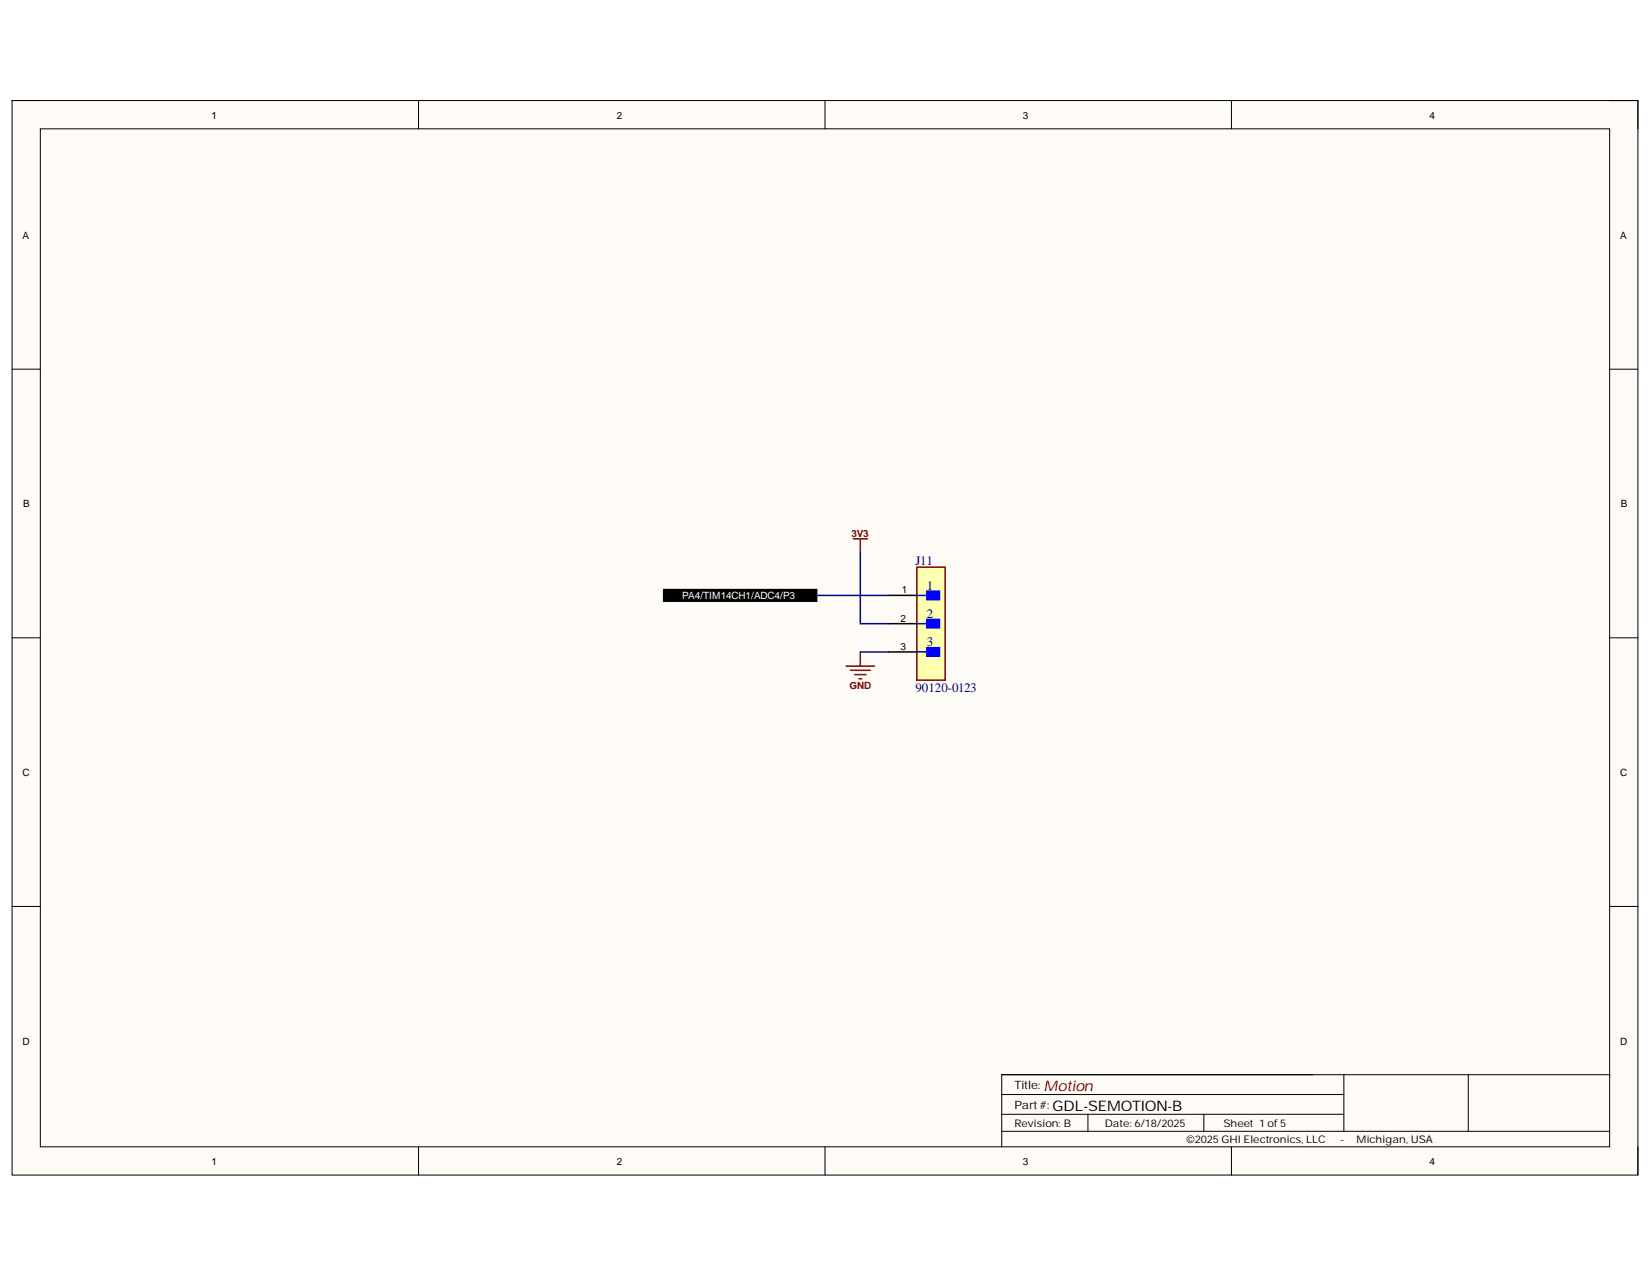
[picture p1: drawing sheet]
<svg xmlns="http://www.w3.org/2000/svg" width="279mm" height="216mm" viewBox="0 0 279 216" stroke-linecap="round" stroke-linejoin="round" font-family="sans-serif">
<defs><g id="words">
<text font-size="2.5" fill="#800000" x="176.6" y="184.4">Motion</text>
<text font-size="2.5" x="178" y="187.8">GDL-SEMOTION-B</text>
<g font-size="2.2" fill="#000080">
<text x="154.8" y="95.5">J11</text>
<text x="156.8" y="99.7">1</text>
<text x="156.8" y="104.5">2</text>
<text x="156.8" y="109.3">3</text>
<text x="154.8" y="117">90120-0123</text>
</g>
<g font-size="1.9">
<text x="171.6" y="184.1">Title:</text>
<text x="171.6" y="187.5">Part#:</text>
</g>
<g font-size="1.8">
<text x="171.6" y="190.5">Revision: B</text>
<text x="186.9" y="190.5">Date: 6/18/2025</text>
<text x="206.9" y="190.5">Sheet 1 of5</text>
<text x="200.7" y="193.3">©2025 GHI Electronics, LLC</text>
<text x="226.7" y="193.3">-</text>
<text x="229.4" y="193.3">Michigan, USA</text>
</g>
<g font-size="1.7">
<text x="35.8" y="20">1</text>
<text x="104.3" y="20">2</text>
<text x="173" y="20">3</text>
<text x="241.8" y="20">4</text>
<text x="3.8" y="40.3">A</text>
<text x="274" y="40.3">A</text>
<text x="3.9" y="85.8">B</text>
<text x="274.1" y="85.8">B</text>
<text x="152.5" y="100.3">1</text>
<text x="152.3" y="105.1">2</text>
<text x="152.3" y="109.9">3</text>
<text x="3.8" y="131.2">C</text>
<text x="274" y="131.2">C</text>
<text x="3.8" y="176.6">D</text>
<text x="274" y="176.6">D</text>
<text x="35.8" y="196.9">1</text>
<text x="104.3" y="196.9">2</text>
<text x="173" y="196.9">3</text>
<text x="241.8" y="196.9">4</text>
</g>
<g font-size="1.7" fill="#800000">
<text x="144" y="90.8">3V3</text>
<text x="143.6" y="116.5">GND</text>
</g>
<text font-size="1.7" fill="#fff" x="115.4" y="101.3">PA4/TIM14CH1/ADC4/P3</text>
</g></defs>
<path d="M2 17h275v181.7h-275z" fill-rule="evenodd" fill="#fffcf8"/>
<path d="M2 17h275v181.7h-275z" fill="none" stroke="#000" stroke-width=".17"/>
<path d="M6.8 21.8h265.4v172.1h-265.4z" fill-rule="evenodd" fill="#fffcf8"/>
<g fill="none" stroke="#000" stroke-width=".17">
<path d="M2 17h4.8M70.8 17v4.8M139.5 17v4.8M208.3 17v4.8M272.2 17h4.8v4.8M6.8 21.8h265.4v172.1h-265.4zM2 62.4h4.8M272.2 62.4h4.8M2 107.8h4.8M272.2 107.8h4.8M2 153.3h4.8M272.2 153.3h4.8"/>
<path d="M70.8 193.9v4.8M139.5 193.9v4.8M169.4 188.4h57.9M169.4 191.3h102.8M169.4 185.1h57.9M184 188.4v2.9M203.6 188.4v2.9M208.3 193.9v4.8M227.3 181.7v9.6M248.3 181.7v9.6M272.2 181.9v-.2h-102.8v12.2M277 193.9v4.8"/>
</g>
<path d="M155.1 95.9h4.8v19.1h-4.8z" fill-rule="evenodd" fill="#ffffb0"/>
<path d="M155.1 95.9h4.8v19.1h-4.8z" fill="none" stroke="#800000" stroke-width=".25"/>
<path d="M156.7 99.9h2.2v1.5h-2.2z" fill-rule="evenodd" fill="#00f"/>
<path d="M156.7 99.9h2.2v1.5h-2.2zM155.1 100.7h1.6" fill="none" stroke="#00f" stroke-width=".25"/>
<path d="M156.7 104.7h2.2v1.5h-2.2z" fill-rule="evenodd" fill="#00f"/>
<path d="M155.1 105.4h1.6M156.7 104.7h2.2v1.5h-2.2z" fill="none" stroke="#00f" stroke-width=".25"/>
<path d="M156.7 109.5h2.2v1.4h-2.2z" fill-rule="evenodd" fill="#00f"/>
<path d="M155.1 110.2h1.6M156.7 109.5h2.2v1.4h-2.2z" fill="none" stroke="#00f" stroke-width=".25"/>
<path d="M150.3 100.7h4.8M150.3 105.4h4.8M150.3 110.2h4.8" fill="none" stroke="#000" stroke-width=".25"/>
<path d="M144.3 91.1h2.4M145.5 91.1v2.4M143.1 112.6h4.8M143.8 113.3h3.4M144.5 114.1h2M145.3 114.8h.4M145.5 110.2v2.4" fill="none" stroke="#800000" stroke-width=".25"/>
<path d="M145.5 93.5v11.9h4.8M138.3 100.7h12M145.5 110.2h4.8" fill="none" stroke="#000080" stroke-width=".25"/>
<path d="M112 99.5h26.3v2.4h-26.3z" fill-rule="evenodd" fill="#000"/>
<path d="M112 99.5h26.3v2.4h-26.3z" fill="none" stroke="#fff" stroke-width=".17"/>
<use href="#words"/>
</svg>
